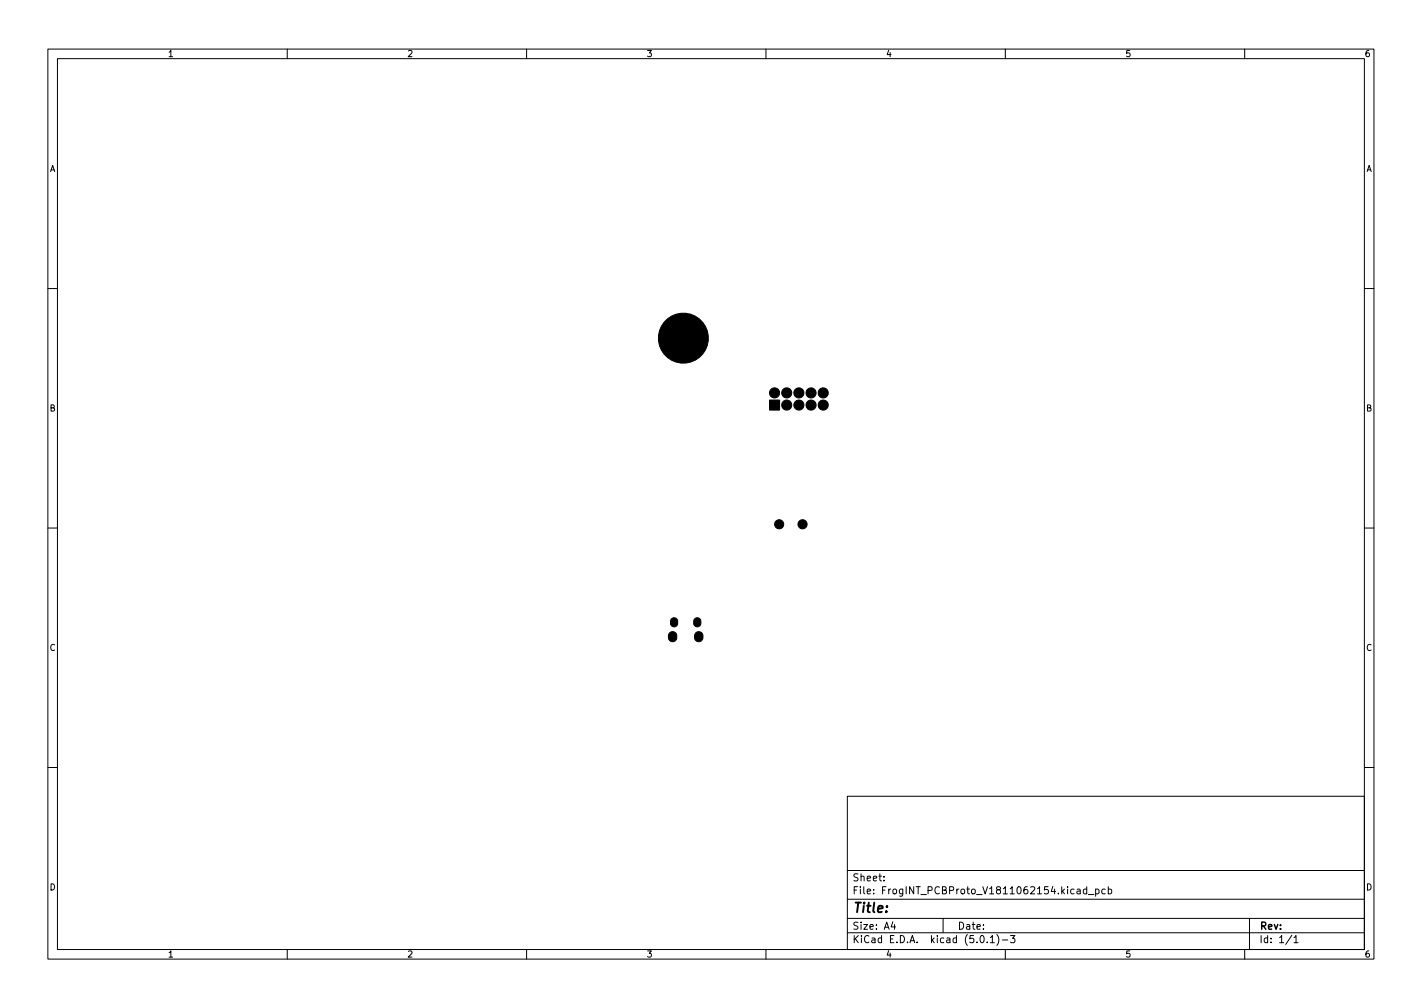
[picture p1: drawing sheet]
<svg xmlns="http://www.w3.org/2000/svg" width="297mm" height="210mm" viewBox="0 0 297 210" stroke-linecap="round" stroke-linejoin="round" font-family="sans-serif">
<defs><g id="words">
<text font-size="2.8" x="178" y="190.6">Title:</text>
<g font-size="2.1">
<text x="178" y="184">Sheet:</text>
<text x="178" y="186.7">File: FrogINT_PCBProto_V1811062154.kicad_pcb</text>
<text x="178" y="196.9">KiCad E.D.A. kicad (5.0.1)-3</text>
<text x="178" y="194.1">Size: A4</text>
<text x="200" y="194.1">Date:</text>
<text x="263" y="194.1">Rev:</text>
<text x="263" y="196.9">Id: 1/1</text>
</g>
<g font-size="1.8">
<text x="35" y="11.9">1</text>
<text x="85" y="11.9">2</text>
<text x="135" y="11.9">3</text>
<text x="185" y="11.9">4</text>
<text x="235" y="11.9">5</text>
<text x="285" y="11.9">6</text>
<text x="10.3" y="35.9">A</text>
<text x="285.3" y="35.9">A</text>
<text x="10.3" y="85.9">B</text>
<text x="285.3" y="85.9">B</text>
<text x="10.3" y="135.9">C</text>
<text x="285.3" y="135.9">C</text>
<text x="10.3" y="185.9">D</text>
<text x="285.3" y="185.9">D</text>
<text x="35" y="199.9">1</text>
<text x="85" y="199.9">2</text>
<text x="135" y="199.9">3</text>
<text x="185" y="199.9">4</text>
<text x="235" y="199.9">5</text>
<text x="285" y="199.9">6</text>
</g>
</g></defs>
<g fill="none" stroke="#000" stroke-width=".21">
<path d="M10 10.2h277v190.1h-277zM12 12.2h273v186.1h-273zM60 10.2v2M110 10.2v2M160 10.2v2M210 10.2v2M260 10.2v2M10 60.2h2M285 60.2h2M10 110.2h2M285 110.2h2M10 160.2h2"/>
<path d="M177 166.3h108v32h-108zM285 160.2h2M60 198.3v2M110 198.3v2M160 198.3v2M177 194.8h108M177 191.8h108M177 187.8h108M177 181.8h108M184.6 183.8v.1M184.6 183v.1M186.5 192.5l-.4 1h1"/>
<path d="M186.9 193v1M197 191.8v3M204.9 195.4l.2-.1a.8 .8 0 0 1 .5 .8 .8 .8 0 0 1-.5 .7 1 1 0 0 1-.2-1.4zM206.2 196.7v.1M206.9 195.8l.4-.5v1.5M206.9 196.8h.8M208.2 195.1a1.72 1.72 0 0 1 0 2.3M209.4 196.3h1.1M210 198.3v2M211.1 195.3h.9l-.5 .6 .4 .1v.7l-.2 .1-.6-.1M225 185.7h.6v.9M225.6 186l-.5 .1-.2 .2 .2 .3h.5"/>
<path d="M227 185.7l-.4-.1-.3 .3 .1 .7h.6M227 185.1v1.5M227.4 186.8h1.1M228.9 185.7l.4-.1 .3 .3-.2 .7h-.5M228.9 185.6v1.5M230.9 185.7l-.5-.1-.3 .3 .2 .7h.6M231.5 185.7l.4-.1 .3 .3-.1 .7h-.6M231.5 185.1v1.5M260 198.3v2M261 191.8v6.5M269.9 195.3l-1.3 1.9M270.3 195.8l.4-.5v1.5"/>
<path d="M270.3 196.8h.8"/>
</g>
<g fill="#000" stroke="#000" stroke-width=".21">
<path d="M160.7 83.5h2.1v2.1h-2.1zM139.9 132.1a.88 .88 0 0 1 .9-.2 .88 .88 0 0 1 .6 .8v.5a.88 .88 0 0 1-.9 .8 .88 .88 0 0 1-.9-.8v-.6zM140.3 129.2a.75 .75 0 0 1 .8-.2 .75 .75 0 0 1 .5 .7v.5a.75 .75 0 0 1-.8 .7 .75 .75 0 0 1-.7-.7v-.6zM145.1 129.2a.75 .75 0 0 1 .8-.2 .75 .75 0 0 1 .5 .7v.5a.75 .75 0 0 1-.7 .7 .75 .75 0 0 1-.8-.7v-.6zM145.3 132.1a.88 .88 0 0 1 1-.2 .88 .88 0 0 1 .5 .8v.5a.88 .88 0 0 1-.8 .8 .88 .88 0 0 1-.9-.8v-.6z"/>
<circle cx="142.7" cy="70.6" r="5.2"/>
<circle cx="161.8" cy="82" r="1.05"/>
<circle cx="164.3" cy="84.6" r="1.05"/>
<circle cx="164.3" cy="82" r="1.05"/>
<circle cx="166.9" cy="82" r="1.05"/>
<circle cx="166.9" cy="84.6" r="1.05"/>
<circle cx="169.4" cy="84.6" r="1.05"/>
<circle cx="169.4" cy="82" r="1.05"/>
<circle cx="172" cy="84.6" r="1.05"/>
<circle cx="172" cy="82" r="1.05"/>
<circle cx="162.8" cy="109.5" r=".95"/>
<circle cx="167.6" cy="109.5" r=".95"/>
</g>
<use href="#words"/>
</svg>
